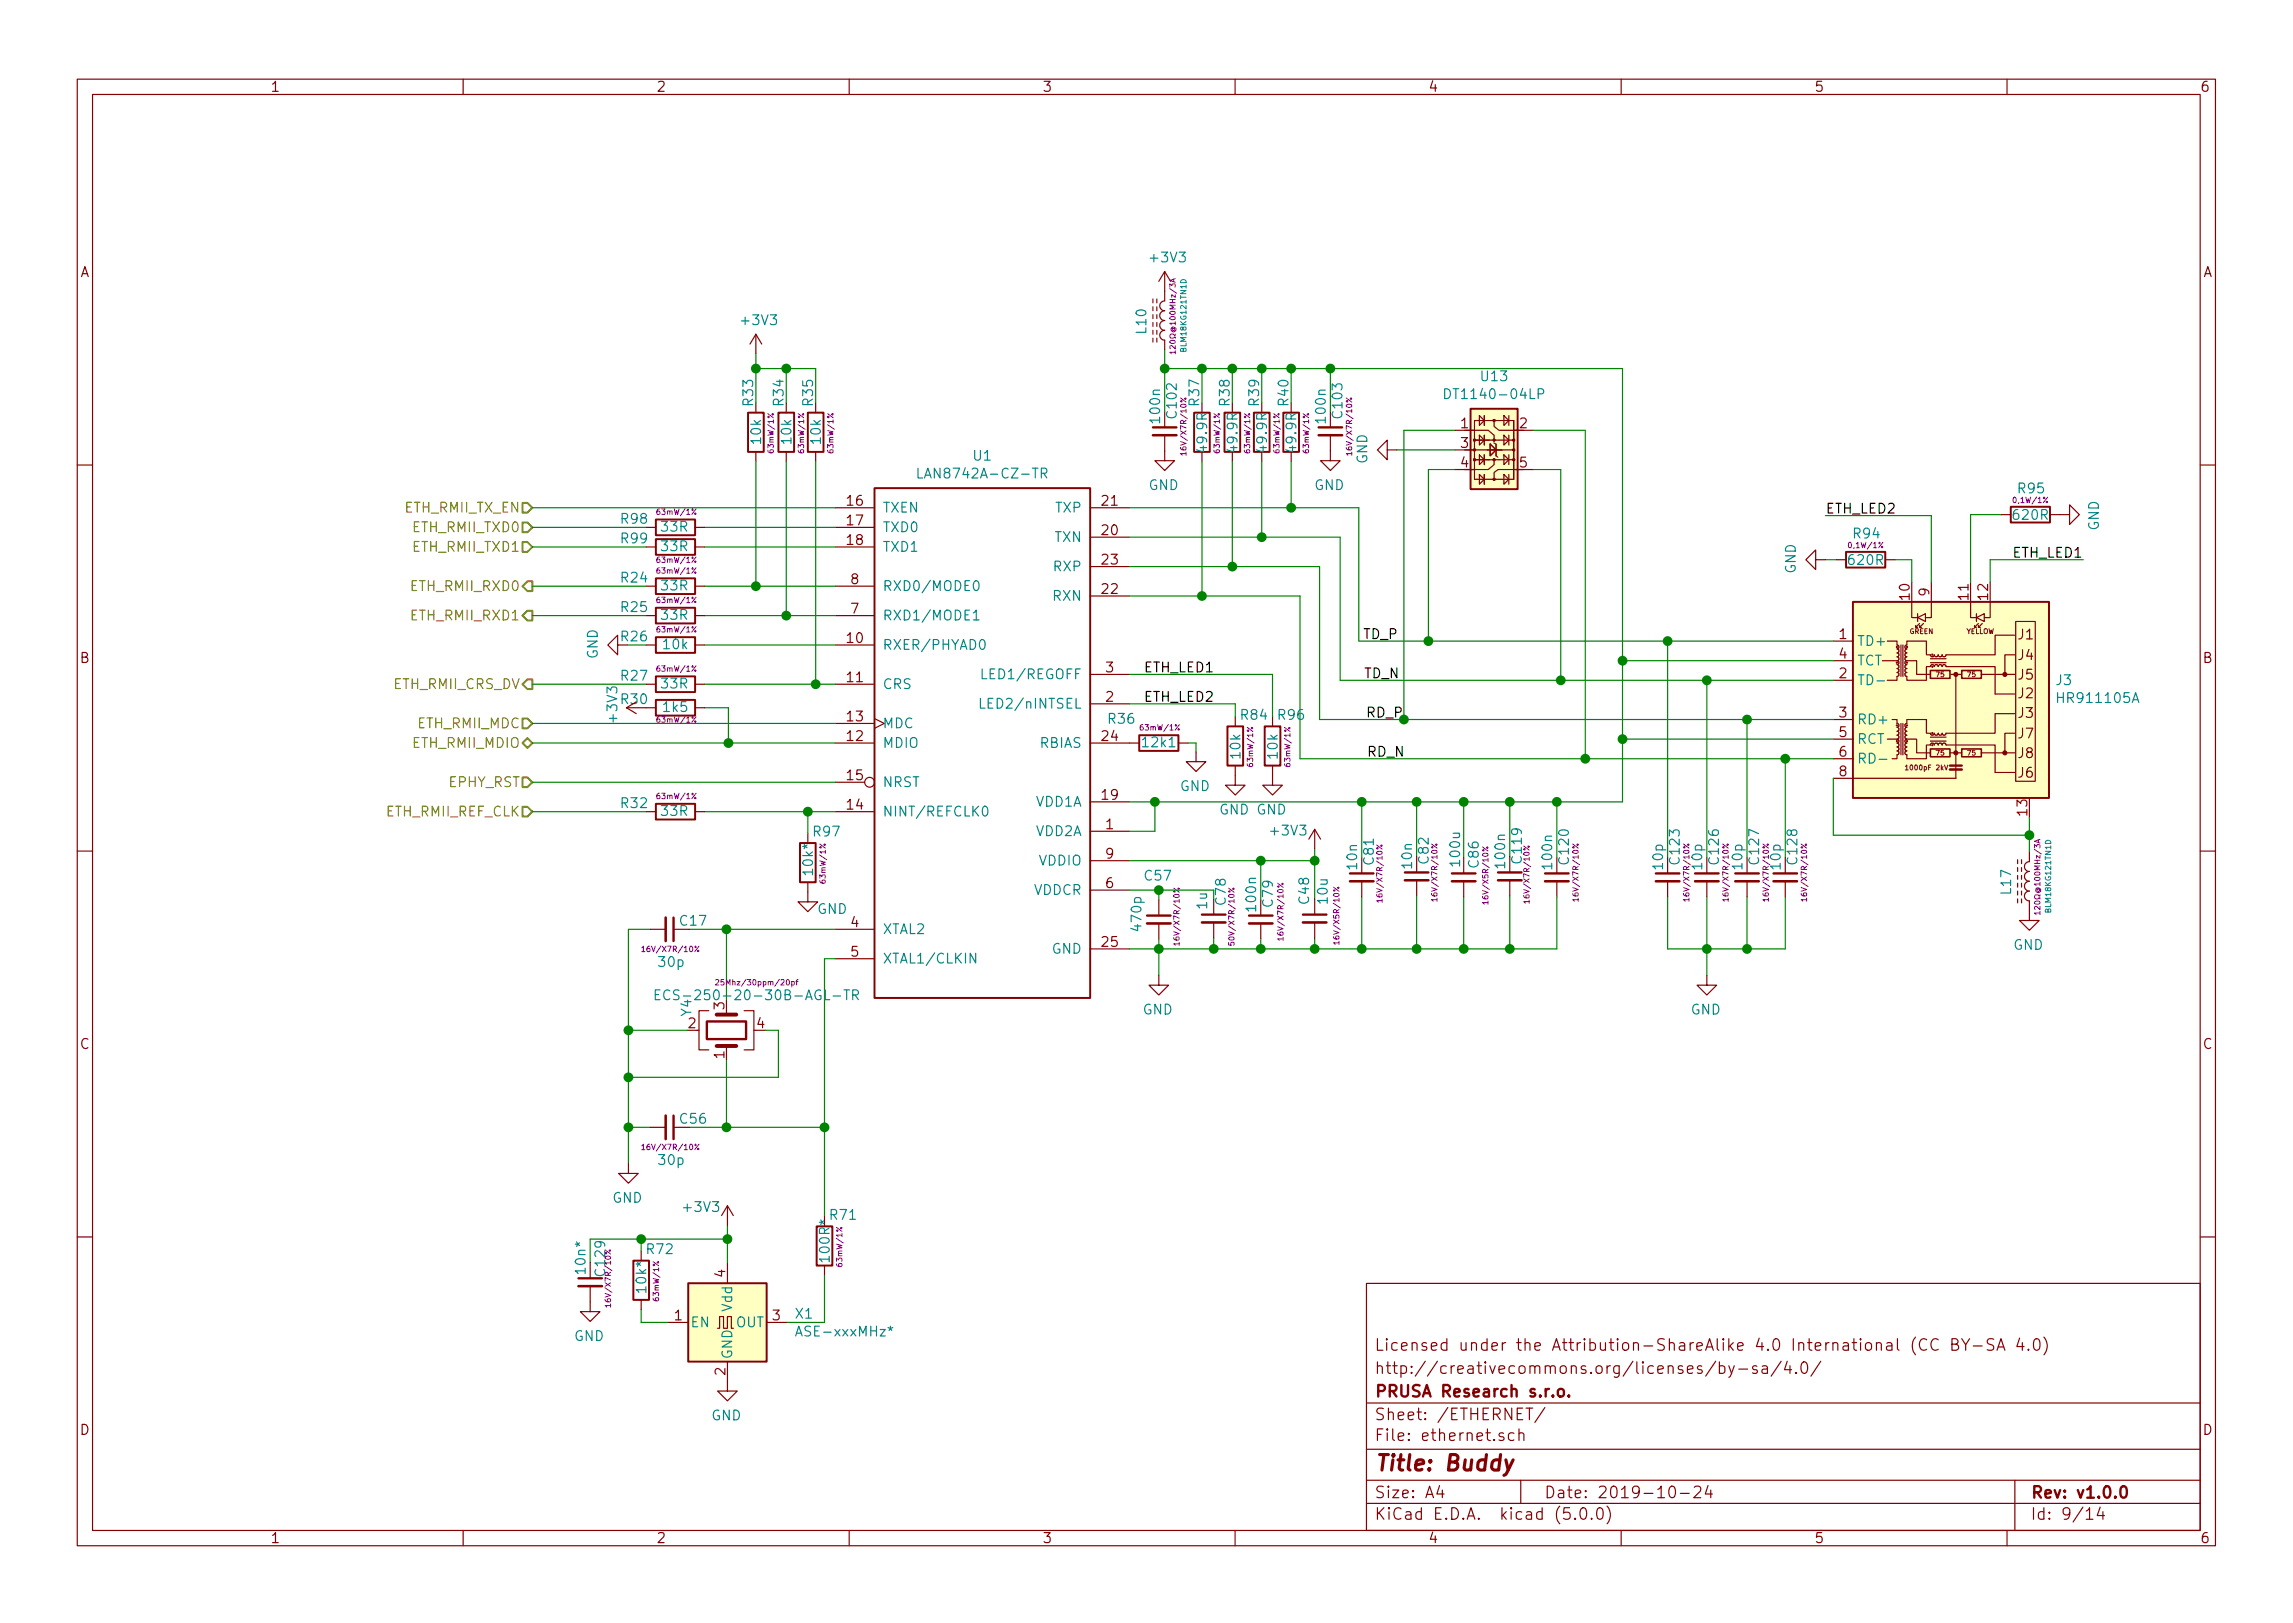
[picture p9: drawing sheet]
<svg xmlns="http://www.w3.org/2000/svg" width="297mm" height="210mm" viewBox="0 0 297 210" stroke-linecap="round" stroke-linejoin="round" font-family="sans-serif">
<defs><g id="words">
<text font-size="2.8" fill="#840000" x="178" y="190.5">Title: Buddy</text>
<g font-size="2.1" fill="#840000">
<text x="178" y="178">http://creativecommons.org/licenses/by-sa/4.0/</text>
<text x="178" y="175">Licensed under the Attribution-ShareAlike 4.0 International (CC BY-SA 4.0)</text>
<text x="178" y="184">Sheet: /ETHERNET/</text>
<text x="178" y="181">PRUSA Research s.r.o.</text>
<text x="178" y="186.7">File: ethernet.sch</text>
<text x="178" y="196.9">KiCad E.D.A. kicad (5.0.0)</text>
<text x="178" y="194.1">Size: A4</text>
<text x="200" y="194.1">Date: 2019-10-24</text>
<text x="263" y="194.1">Rev: v1.0.0</text>
<text x="263" y="196.9">Id: 9/14</text>
</g>
<g font-size="1.8" fill="#840000">
<text x="35" y="11.9">1</text>
<text x="85" y="11.9">2</text>
<text x="135" y="11.9">3</text>
<text x="185" y="11.9">4</text>
<text x="235" y="11.9">5</text>
<text x="285" y="11.9">6</text>
<text x="10.4" y="35.9">A</text>
<text x="285.4" y="35.9">A</text>
<text x="189.3" y="55.5">1</text>
<text x="189.3" y="58">3</text>
<text x="196.9" y="55.5">2</text>
<text x="109.8" y="65.5">16</text>
<text x="142.8" y="65.5">21</text>
<text x="189.3" y="60.6">4</text>
<text x="196.9" y="60.6">5</text>
<text x="109.8" y="68.1">17</text>
<text x="109.8" y="70.6">18</text>
<text x="142.8" y="69.3">20</text>
<text x="110.3" y="75.7">8</text>
<text x="142.8" y="77">22</text>
<text x="142.8" y="73.1">23</text>
<text x="247.4" y="77.7" transform="rotate(-90 247.4 77.7)">10</text>
<text x="249.9" y="77.2" transform="rotate(-90 249.9 77.2)">9</text>
<text x="255" y="77.7" transform="rotate(-90 255 77.7)">11</text>
<text x="257.6" y="77.7" transform="rotate(-90 257.6 77.7)">12</text>
<text x="109.8" y="83.3">10</text>
<text x="110.3" y="79.5">7</text>
<text x="238.3" y="82.8">1</text>
<text x="261.5" y="82.8">J1</text>
<text x="10.4" y="85.9">B</text>
<text x="109.8" y="88.4">11</text>
<text x="143.3" y="87.1">3</text>
<text x="238.3" y="87.9">2</text>
<text x="238.3" y="85.3">4</text>
<text x="261.5" y="85.5">J4</text>
<text x="261.5" y="88.1">J5</text>
<text x="285.4" y="85.9">B</text>
<text x="80.5" y="91.2">R30</text>
<text x="109.8" y="93.5">13</text>
<text x="143.3" y="90.9">2</text>
<text x="238.3" y="93">3</text>
<text x="238.3" y="95.5">5</text>
<text x="261.5" y="90.5">J2</text>
<text x="261.5" y="93">J3</text>
<text x="261.5" y="95.7">J7</text>
<text x="109.8" y="96">12</text>
<text x="109.8" y="101.1">15</text>
<text x="142.8" y="96">24</text>
<text x="238.3" y="98">6</text>
<text x="238.3" y="100.6">8</text>
<text x="261.5" y="100.8">J6</text>
<text x="261.5" y="98.2">J8</text>
<text x="109.8" y="104.9">14</text>
<text x="142.8" y="103.6">19</text>
<text x="143.3" y="107.4">1</text>
<text x="262.6" y="105.6" transform="rotate(-90 262.6 105.6)">13</text>
<text x="143.3" y="111.2">9</text>
<text x="143.3" y="115.1">6</text>
<text x="110.3" y="120.1">4</text>
<text x="110.3" y="123.9">5</text>
<text x="142.8" y="122.7">25</text>
<text x="93.9" y="130.8" transform="rotate(-90 93.9 130.8)">3</text>
<text x="10.4" y="135.9">C</text>
<text x="89.2" y="133.2">2</text>
<text x="93.9" y="137.1" transform="rotate(-90 93.9 137.1)">1</text>
<text x="98.1" y="133.2">4</text>
<text x="285.4" y="135.9">C</text>
<text x="94" y="165.4" transform="rotate(-90 94 165.4)">4</text>
<text x="87.4" y="171.1">1</text>
<text x="100.1" y="171.1">3</text>
<text x="94" y="178.1" transform="rotate(-90 94 178.1)">2</text>
<text x="10.4" y="185.9">D</text>
<text x="285.4" y="185.9">D</text>
<text x="35" y="199.9">1</text>
<text x="85" y="199.9">2</text>
<text x="135" y="199.9">3</text>
<text x="185" y="199.9">4</text>
<text x="235" y="199.9">5</text>
<text x="285" y="199.9">6</text>
</g>
<g font-size="1.8" fill="#008484">
<text x="149.2" y="34">+3V3</text>
<text x="96.2" y="42.1">+3V3</text>
<text x="148.5" y="43.2" transform="rotate(-90 148.5 43.2)">L10</text>
<text x="97.6" y="52.5" transform="rotate(-90 97.6 52.5)">R33</text>
<text x="101.5" y="52.5" transform="rotate(-90 101.5 52.5)">R34</text>
<text x="105.3" y="52.5" transform="rotate(-90 105.3 52.5)">R35</text>
<text x="155.4" y="52.5" transform="rotate(-90 155.4 52.5)">R37</text>
<text x="159.3" y="52.5" transform="rotate(-90 159.3 52.5)">R38</text>
<text x="163.1" y="52.5" transform="rotate(-90 163.1 52.5)">R39</text>
<text x="166.9" y="52.5" transform="rotate(-90 166.9 52.5)">R40</text>
<text x="188" y="51.7">DT1140-04LP</text>
<text x="191.9" y="49.4">U13</text>
<text x="98.6" y="57.4" transform="rotate(-90 98.6 57.4)">10k</text>
<text x="102.5" y="57.4" transform="rotate(-90 102.5 57.4)">10k</text>
<text x="106.3" y="57.4" transform="rotate(-90 106.3 57.4)">10k</text>
<text x="126.1" y="59.7">U1</text>
<text x="150.3" y="54.7" transform="rotate(-90 150.3 54.7)">100n</text>
<text x="152.5" y="54" transform="rotate(-90 152.5 54)">C102</text>
<text x="156.4" y="58.4" transform="rotate(-90 156.4 58.4)">49.9R</text>
<text x="160.3" y="58.4" transform="rotate(-90 160.3 58.4)">49.9R</text>
<text x="164.1" y="58.4" transform="rotate(-90 164.1 58.4)">49.9R</text>
<text x="167.9" y="58.4" transform="rotate(-90 167.9 58.4)">49.9R</text>
<text x="171.8" y="54.7" transform="rotate(-90 171.8 54.7)">100n</text>
<text x="173.9" y="54" transform="rotate(-90 173.9 54)">C103</text>
<text x="119.9" y="62">LAN8742A-CZ-TR</text>
<text x="148.8" y="63.5">GND</text>
<text x="170.3" y="63.5">GND</text>
<text x="177.1" y="60.1" transform="rotate(-90 177.1 60.1)">GND</text>
<text x="261.5" y="63.9">R95</text>
<text x="80.5" y="67.9">R98</text>
<text x="80.5" y="70.4">R99</text>
<text x="85.7" y="68.9">33R</text>
<text x="85.7" y="71.4">33R</text>
<text x="114.3" y="66.4">TXEN</text>
<text x="114.3" y="69">TXD0</text>
<text x="114.3" y="71.5">TXD1</text>
<text x="136.7" y="70.2">TXN</text>
<text x="136.8" y="66.4">TXP</text>
<text x="240.2" y="69.8">R94</text>
<text x="260.9" y="67.4">620R</text>
<text x="271.9" y="68.8" transform="rotate(-90 271.9 68.8)">GND</text>
<text x="80.5" y="75.5">R24</text>
<text x="85.7" y="76.5">33R</text>
<text x="114.3" y="76.6">RXD0/MODE0</text>
<text x="136.5" y="77.8">RXN</text>
<text x="136.6" y="74">RXP</text>
<text x="232.6" y="74.3" transform="rotate(-90 232.6 74.3)">GND</text>
<text x="239.6" y="73.2">620R</text>
<text x="80.5" y="79.3">R25</text>
<text x="85.7" y="80.3">33R</text>
<text x="114.3" y="80.4">RXD1/MODE1</text>
<text x="240.5" y="83.7">TD+</text>
<text x="77.4" y="85.4" transform="rotate(-90 77.4 85.4)">GND</text>
<text x="80.5" y="88.2">R27</text>
<text x="85.7" y="89.2">33R</text>
<text x="86" y="84.1">10k</text>
<text x="114.3" y="84.2">RXER/PHYAD0</text>
<text x="114.3" y="89.3">CRS</text>
<text x="127.8" y="88">LED1/REGOFF</text>
<text x="240.5" y="88.8">TD-</text>
<text x="240.5" y="86.2">TCT</text>
<text x="266.4" y="88.8">J3</text>
<text x="80" y="93.4" transform="rotate(-90 80 93.4)">+3V3</text>
<text x="86" y="92.2">1k5</text>
<text x="114.3" y="94.4">MDC</text>
<text x="127.8" y="91.8">LED2/nINTSEL</text>
<text x="143.6" y="93.8">R36</text>
<text x="160.8" y="93.3">R84</text>
<text x="165.6" y="93.3">R96</text>
<text x="240.5" y="93.8">RD+</text>
<text x="266.9" y="91.1">HR911105A</text>
<text x="114.3" y="96.9">MDIO</text>
<text x="114.3" y="102">NRST</text>
<text x="134.7" y="96.9">RBIAS</text>
<text x="148.2" y="96.8">12k1</text>
<text x="160.7" y="98.2" transform="rotate(-90 160.7 98.2)">10k</text>
<text x="165.5" y="98.2" transform="rotate(-90 165.5 98.2)">10k</text>
<text x="240.5" y="96.4">RCT</text>
<text x="240.5" y="98.9">RD-</text>
<text x="80.5" y="104.7">R32</text>
<text x="85.7" y="105.7">33R</text>
<text x="114.3" y="105.8">NINT/REFCLK0</text>
<text x="134.2" y="104.5">VDD1A</text>
<text x="152.9" y="102.5">GND</text>
<text x="157.9" y="105.5">GND GND</text>
<text x="105.3" y="113.2" transform="rotate(-90 105.3 113.2)">10k*</text>
<text x="105.4" y="108.4">R97</text>
<text x="134.2" y="108.3">VDD2A</text>
<text x="134.6" y="112.1">VDDIO</text>
<text x="164.8" y="108.2">+3V3</text>
<text x="175.8" y="112.6" transform="rotate(-90 175.8 112.6)">10n</text>
<text x="182.9" y="112.4" transform="rotate(-90 182.9 112.4)">10n</text>
<text x="189.2" y="112.1" transform="rotate(-90 189.2 112.1)">100u</text>
<text x="191.6" y="112.3" transform="rotate(-90 191.6 112.3)">C86</text>
<text x="195" y="112.3" transform="rotate(-90 195 112.3)">100n</text>
<text x="197.2" y="111.7" transform="rotate(-90 197.2 111.7)">C119</text>
<text x="201.1" y="112.4" transform="rotate(-90 201.1 112.4)">100n</text>
<text x="203.3" y="111.8" transform="rotate(-90 203.3 111.8)">C120</text>
<text x="215.4" y="112.6" transform="rotate(-90 215.4 112.6)">10p</text>
<text x="217.6" y="111.8" transform="rotate(-90 217.6 111.8)">C123</text>
<text x="222.7" y="111.8" transform="rotate(-90 222.7 111.8)">C126</text>
<text x="227.9" y="111.8" transform="rotate(-90 227.9 111.8)">C127</text>
<text x="232.8" y="111.8" transform="rotate(-90 232.8 111.8)">C128</text>
<text x="88.2" y="119.9">C17</text>
<text x="105.9" y="118.4">GND</text>
<text x="133.9" y="115.9">VDDCR</text>
<text x="148.4" y="114.1">C57</text>
<text x="156.4" y="117.7" transform="rotate(-90 156.4 117.7)">1u</text>
<text x="162.7" y="117.9" transform="rotate(-90 162.7 117.9)">100n</text>
<text x="164.9" y="117.4" transform="rotate(-90 164.9 117.4)">C79</text>
<text x="169.6" y="117" transform="rotate(-90 169.6 117)">C48</text>
<text x="172" y="117" transform="rotate(-90 172 117)">10u</text>
<text x="260.5" y="115.8" transform="rotate(-90 260.5 115.8)">L17</text>
<text x="85.4" y="125.3">30p</text>
<text x="114.3" y="121">XTAL2</text>
<text x="114.3" y="124.8">XTAL1/CLKIN</text>
<text x="136.3" y="123.6">GND</text>
<text x="147.9" y="120.4" transform="rotate(-90 147.9 120.4)">470p</text>
<text x="260.8" y="123.1">GND</text>
<text x="87.6" y="129.6">ECS-250-20-30B-AGL-TR</text>
<text x="89.6" y="131.6" transform="rotate(-90 89.6 131.6)">Y4</text>
<text x="148" y="131.4">GND</text>
<text x="219" y="131.4">GND</text>
<text x="88.2" y="145.6">C56</text>
<text x="79.3" y="155.8">GND</text>
<text x="85.4" y="150.9">30p</text>
<text x="88.7" y="157">+3V3</text>
<text x="107.6" y="158">R71</text>
<text x="75.9" y="164.8" transform="rotate(-90 75.9 164.8)">10n*</text>
<text x="78.4" y="165.2" transform="rotate(-90 78.4 165.2)">C129</text>
<text x="83.7" y="167.3" transform="rotate(-90 83.7 167.3)">10k*</text>
<text x="83.8" y="162.5">R72</text>
<text x="107.5" y="163.3" transform="rotate(-90 107.5 163.3)">100R*</text>
<text x="74.4" y="173.7">GND</text>
<text x="89.4" y="172">EN</text>
<text x="94.9" y="169.8" transform="rotate(-90 94.9 169.8)">Vdd</text>
<text x="95.3" y="172">OUT</text>
<text x="103.1" y="170.8">X1</text>
<text x="103.7" y="173.1">ASE-xxxMHz*</text>
<text x="94.9" y="176.1" transform="rotate(-90 94.9 176.1)">GND</text>
<text x="92.2" y="184">GND</text>
</g>
<g font-size="1.8" fill="#848400">
<text x="52.5" y="66.4">ETH_RMII_TX_EN</text>
<text x="53.7" y="69">ETH_RMII_TXD0</text>
<text x="53.7" y="71.5">ETH_RMII_TXD1</text>
<text x="53.5" y="76.6">ETH_RMII_RXD0</text>
<text x="53.5" y="80.4">ETH_RMII_RXD1</text>
<text x="51" y="89.3">ETH_RMII_CRS_DV</text>
<text x="54.2" y="94.4">ETH_RMII_MDC</text>
<text x="53.6" y="96.9">ETH_RMII_MDIO</text>
<text x="58.1" y="102">EPHY_RST</text>
<text x="50" y="105.8">ETH_RMII_REF_CLK</text>
</g>
<g font-size="1.8">
<text x="236.5" y="66.5">ETH_LED2</text>
<text x="260.8" y="72.3">ETH_LED1</text>
<text x="176.5" y="82.8">TD_P</text>
<text x="148.3" y="87.1">ETH_LED1</text>
<text x="176.7" y="87.9">TD_N</text>
<text x="148.3" y="90.9">ETH_LED2</text>
<text x="176.9" y="93">RD_P</text>
<text x="177" y="98">RD_N</text>
</g>
<g font-size="1.8" fill="#008400">
<text x="80.5" y="83.1">R26</text>
<text x="158.8" y="117.2" transform="rotate(-90 158.8 117.2)">C78</text>
</g>
<g font-size="1.8" fill="#840084">
<text x="178" y="112" transform="rotate(-90 178 112)">C81</text>
<text x="185.1" y="111.8" transform="rotate(-90 185.1 111.8)">C82</text>
<text x="220.5" y="112.6" transform="rotate(-90 220.5 112.6)">10p</text>
<text x="225.7" y="112.6" transform="rotate(-90 225.7 112.6)">10p</text>
<text x="230.7" y="112.6" transform="rotate(-90 230.7 112.6)">10p</text>
</g>
<g font-size="1" fill="#840084">
<text x="152.3" y="44.9" transform="rotate(-90 152.3 44.9)">120@100MHz/3A</text>
<text x="100.2" y="58.4" transform="rotate(-90 100.2 58.4)">63mW/1%</text>
<text x="104.2" y="58.4" transform="rotate(-90 104.2 58.4)">63mW/1%</text>
<text x="108" y="58.4" transform="rotate(-90 108 58.4)">63mW/1%</text>
<text x="153.7" y="58.4" transform="rotate(-90 153.7 58.4)">16V/X7R/10%</text>
<text x="158" y="58.4" transform="rotate(-90 158 58.4)">63mW/1%</text>
<text x="162" y="58.4" transform="rotate(-90 162 58.4)">63mW/1%</text>
<text x="165.8" y="58.4" transform="rotate(-90 165.8 58.4)">63mW/1%</text>
<text x="169.6" y="58.4" transform="rotate(-90 169.6 58.4)">63mW/1%</text>
<text x="175.2" y="58.4" transform="rotate(-90 175.2 58.4)">16V/X7R/10%</text>
<text x="261" y="65.2">0,1W/1%</text>
<text x="85.3" y="66.7">63mW/1%</text>
<text x="239.7" y="71">0,1W/1%</text>
<text x="85.3" y="74.3">63mW/1%</text>
<text x="85.3" y="72.9">63mW/1%</text>
<text x="85.3" y="78.1">63mW/1%</text>
<text x="85.3" y="81.9">63mW/1%</text>
<text x="85.3" y="87">63mW/1%</text>
<text x="85.3" y="93.6">63mW/1%</text>
<text x="147.9" y="94.6">63mW/1%</text>
<text x="162.3" y="99.1" transform="rotate(-90 162.3 99.1)">63mW/1%</text>
<text x="167.2" y="99.1" transform="rotate(-90 167.2 99.1)">63mW/1%</text>
<text x="85.3" y="103.5">63mW/1%</text>
<text x="107" y="114.2" transform="rotate(-90 107 114.2)">63mW/1%</text>
<text x="179.1" y="116.3" transform="rotate(-90 179.1 116.3)">16V/X7R/10%</text>
<text x="186.2" y="116.1" transform="rotate(-90 186.2 116.1)">16V/X7R/10%</text>
<text x="192.8" y="116.5" transform="rotate(-90 192.8 116.5)">16V/X5R/10%</text>
<text x="198.1" y="116.4" transform="rotate(-90 198.1 116.4)">16V/X7R/10%</text>
<text x="204.5" y="116.1" transform="rotate(-90 204.5 116.1)">16V/X7R/10%</text>
<text x="218.8" y="116.1" transform="rotate(-90 218.8 116.1)">16V/X7R/10%</text>
<text x="223.9" y="116.1" transform="rotate(-90 223.9 116.1)">16V/X7R/10%</text>
<text x="229.1" y="116.1" transform="rotate(-90 229.1 116.1)">16V/X7R/10%</text>
<text x="234.1" y="116.1" transform="rotate(-90 234.1 116.1)">16V/X7R/10%</text>
<text x="264.3" y="117.6" transform="rotate(-90 264.3 117.6)">120@100MHz/3A</text>
<text x="83.7" y="123.3">16V/X7R/10%</text>
<text x="152.8" y="121.9" transform="rotate(-90 152.8 121.9)">16V/X7R/10%</text>
<text x="159.9" y="121.9" transform="rotate(-90 159.9 121.9)">50V/X7R/10%</text>
<text x="166.3" y="121.2" transform="rotate(-90 166.3 121.2)">16V/X7R/10%</text>
<text x="173.5" y="121.7" transform="rotate(-90 173.5 121.7)">16V/X5R/10%</text>
<text x="93.6" y="127.7">25Mhz/30ppm/20pf</text>
<text x="83.7" y="149">16V/X7R/10%</text>
<text x="109.1" y="163.8" transform="rotate(-90 109.1 163.8)">63mW/1%</text>
<text x="79.1" y="168.7" transform="rotate(-90 79.1 168.7)">16V/X7R/10%</text>
<text x="85.4" y="168.3" transform="rotate(-90 85.4 168.3)">63mW/1%</text>
</g>
<g font-size="1" fill="#008484">
<text x="153.7" y="45.4" transform="rotate(-90 153.7 45.4)">BLM18KG121TN1D</text>
<text x="265.7" y="118" transform="rotate(-90 265.7 118)">BLM18KG121TN1D</text>
</g>
<g font-size=".9" fill="#840000">
<text x="247.3" y="82.1">GREEN</text>
<text x="254.7" y="82.1">YELLOW</text>
<text x="250.9" y="87.7">75</text>
<text x="254.9" y="87.7">75</text>
<text x="247.1" y="99.8">1000pF 2kV</text>
<text x="250.9" y="97.9">75</text>
<text x="254.9" y="97.9">75</text>
</g>
</g></defs>
<g fill="none" stroke="#840000" stroke-width=".15">
<path d="M10 10.3h277v189.9h-277zM12 12.2h273v186.1h-273zM60 10.3v1.9M110 10.3v1.9M160 10.3v1.9M210 10.3v1.9M260 10.3v1.9M149.4 38.7v.5M149.4 39.7v.6M149.9 38.7v.5M149.9 39.7v.6M150.9 35.2v3.8a.63 .63 0 0 0-.7 .6 .63 .63 0 0 0 .7 .7 .63 .63 0 0 0-.7 .6 .63 .63 0 0 0 .7 .6 .63 .63 0 0 0-.7 .7 .63 .63 0 0 0 .7 .6 .63 .63 0 0 0-.7 .6 .63 .63 0 0 0 .7 .7v1.2"/>
<path d="M150.9 35.2l-.8 1.2M150.9 35.2l.7 1.2M97.9 43.3v2.5M97.9 52.2v1.3M97.9 58.5v1.3M97.9 43.3l-.7 1.3M97.9 43.3l.8 1.3M101.9 52.2v1.3M101.9 58.5v1.3M105.7 52.2v1.3M105.7 58.5v1.3M149.4 40.8v.5"/>
<path d="M149.4 41.8v.5M149.4 42.8v.5M149.4 43.8v.5M149.9 40.8v.5M149.9 41.8v.5M149.9 42.8v.5M149.9 43.8v.5M150.9 56.4v3.3h-1.3l1.3 1.3 1.2-1.3h-1.2M150.9 53.3v2.1M155.7 52.2v1.3M155.7 58.5v1.3M159.6 52.2v1.3"/>
<path d="M159.6 58.5v1.3M163.4 52.2v1.3M163.4 58.5v1.3M167.3 52.2v1.3M167.3 58.5v1.3M172.3 56.4v3.3h-1.2l1.2 1.3 1.3-1.3h-1.3M172.3 53.3v2.1M179.7 58.3v1.3l-1.3-1.3 1.3-1.3v1.3h1.3M188.5 58.3h7.6M188.5 55.7h2.5M189.7 55.7h3.1l.7 .7v.6M191 54.5h5.1v7.6h-5.1z"/>
<path d="M191 57h5.1M191 59.6h5.1M191.6 53.8l.7 .7-.7 .6zM191.6 56.4l.7 .6-.7 .7zM191.6 58.9l.7 .7-.7 .6zM192.3 53.8v1.3M192.3 56.4v1.3M192.3 58.9v1.3M193 57.5l.8 .8-.8 .7zM193.5 57.4l.3 .2M193.5 54.4v.8l.7 .5h3.2M193.5 59.4v.8l-.7 .6h-3.1"/>
<path d="M193.8 57.5v1.5l.2 .2M194.8 53.8l.7 .7-.7 .6zM194.8 56.4l.7 .6-.7 .7zM194.8 58.9l.7 .7-.7 .6zM195.5 53.8v1.3M195.5 56.4v1.3M195.5 58.9v1.3M196.1 55.7h2.5M10 60.2h2M83.7 68.3h1.3M83.7 70.9h1.3M83.7 79.8h1.3"/>
<path d="M83.7 75.9h1.3M90 68.3h1.3M90 70.9h1.3M90 79.8h1.3M90 75.9h1.3M108.2 65.8h5.1M108.2 68.3h5.1M108.2 70.9h5.1M108.2 79.8h5.1M108.2 75.9h5.1M141.2 65.8h5.1M141.2 69.6h5.1"/>
<path d="M141.2 77.2h5.1M141.2 73.4h5.1M188.5 60.8h2.5M191.6 61.5l.7 .6-.7 .6zM192.3 61.5v1.2M194.8 61.5l.7 .6-.7 .6zM195.5 61.5v1.2M196.1 60.8h2.5M197.4 60.8h-3.3l-.6 .4v.9M235.2 72.5v1.3l-1.3-1.3 1.3-1.3v1.3h1.3M237.9 72.5h1.2M244.2 72.5h1.3"/>
<path d="M247.6 78v2h.8M248.4 79.5v1M250.2 75.4v4.6h-.8M255.3 78v2h.7M256 79.5v1M257.8 78v2h-.8M259.2 66.7h1.3M265.6 66.7h2.5v1.2l1.3-1.2-1.3-1.3v1.3M285 60.2h2M80 83.6v1.2l-1.3-1.2 1.3-1.3v1.3h1.3M81.2 91.7l1.2 .8M83.7 83.6h1.3"/>
<path d="M83.7 88.6h1.3M83.7 91.7h1.3M90 83.6h1.3M90 88.6h1.3M90 91.7h1.3M108.2 83.6h5.1M108.2 88.6h5.1M108.2 96.3h5.1M108.2 93.7h5.1M113.3 93.1l1.3 .6-1.3 .7M141.2 87.4h5.1M141.2 96.3h6.4"/>
<path d="M141.2 91.2h5.1M152.7 96.3h1.2M154.9 97.4v1.3h-1.2l1.2 1.2 1.3-1.2h-1.3M160 99.2v2.5h-1.3l1.3 1.3 1.3-1.3h-1.3M160 92.8v1.3M164.8 99.2v2.5h-1.2l1.2 1.3 1.3-1.3h-1.3M164.8 92.8v1.3M237.5 95.8h2.5M237.5 85.6h2.5M237.5 83.1h2.5M237.5 88.1h2.5M237.5 93.2h2.5"/>
<path d="M237.5 98.3h2.5M243.8 85.6h1.9M244.5 83.1h1.2v.5l.3 .1v.2l-.3 .2 .3 .1v.2l-.3 .2 .3 .2v.2l-.3 .1 .3 .1v.2l-.3 .2M244.5 95.8h1.2M245.1 93.2h.6v.5l.3 .2v.2l-.3 .1 .3 .2v.2l-.3 .1 .3 .2v.2l-.3 .1 .3 .2v.2l-.3 .2M245.7 95.8l.3 .1v.2l-.3 .2 .3 .1v.2l-.3 .2 .3 .1v.2l-.3 .2 .3 .1v.2l-.3 .2v.5h-.6M245.7 85.6l.3 .2v.2l-.3 .1 .3 .2v.2l-.3 .1 .3 .2v.2l-.3 .1 .3 .2v.2l-.3 .1v.5h-1.2M246.3 83.6v4M246.3 93.7v4.1M246.5 83.6v4M246.5 93.7v4.1M247 95.8l-.2 .1v.2l.2 .2-.2 .1v.2l.2 .2-.2 .1v.2l.2 .2-.2 .2v.2l.2 .1v.5h2.6v-1.8h.5l.1-.2h.2l.2 .2 .1-.2h.3l.1 .2 .2-.2h.2l.1 .2 .2-.2h.2l.1 .2h6.3v3.6h2.6"/>
<path d="M247 85.6l-.2 .2v.2l.2 .1-.2 .2v.2l.2 .1-.2 .2v.2l.2 .1-.2 .2v.2l.2 .1v.5h2.6v-1.7h.5l.1-.3h.2l.2 .3 .1-.3h.3l.1 .3 .2-.3h.2l.1 .3 .2-.3h.2l.1 .3h6.3v3.5h2.6M247 95.8h1.3v1.7h1.8M247 85.6h1.3v1.8h1.8M248.2 81v.3h.2M248.4 80l1-.5v1zM248.7 81v.3h.2M248.7 80.8l-.5 .5M249.2 80.8l-.5 .5M250.1 96h2M250.1 85.8h2M250.1 95.5h2M250.1 85.3h2"/>
<path d="M252.6 97.5h1.5M252.7 87.4h.7v13.4h-15.9M253.4 87.4h.7M255.8 81v.3h.2M256 80l1-.5v1zM256.3 81v.3h.2M256.3 80.8l-.5 .5M256.7 97.5h4.3M256.7 87.4h4.3M256.8 80.8l-.5 .5M261 92.5h-2.6v2.5h-6.3l-.2 .2h-.2l-.1-.2-.2 .2h-.2l-.1-.2-.1 .2h-.3l-.1-.2-.2 .2h-.2l-.1-.2h-.5v-1.8h-2.6v.5l-.2 .2v.2l.2 .1-.2 .2v.2l.2 .1-.2 .2v.2l.2 .1-.2 .2v.2l.2 .2M261 82.3h-2.6v2.5h-6.3l-.2 .3h-.2l-.1-.3-.2 .3h-.2l-.1-.3-.1 .3h-.3l-.1-.3-.2 .3h-.2l-.1-.3h-.5v-1.7h-2.6v.5l-.2 .1v.2l.2 .2-.2 .1v.2l.2 .2-.2 .2v.2l.2 .1-.2 .1v.2l.2 .2"/>
<path d="M261 95h-1.3v2.5M261 84.8h-1.3v2.6M261.1 80.5h2.6v20.7h-2.6zM10 110.3h2M83.7 105.2h1.3M90 105.2h1.3M104.6 114.3v2.5h-1.2l1.2 1.3 1.3-1.3h-1.3M104.6 107.9v1.3M108.2 105.2h5.1M108.2 101.3h3.8M141.2 107.7h5.1M141.2 103.9h5.1"/>
<path d="M141.2 115.3h5.1M141.2 111.5h5.1M150.1 116.6v2M150.1 119.6v2.1M157.2 116.5v2M157.2 119.5v2M163.3 116.6v2M163.3 119.6v2.1M170.3 107.4l-.8 1.3M170.3 107.4v2.6M170.3 116.5v2M170.3 119.5v2"/>
<path d="M170.3 107.4l.8 1.3M176.4 111.1v2.1M176.4 114.2v2M183.5 111v2M183.5 114v2.1M189.6 111.1v2.1M189.6 114.2v2M195.6 111v2M195.6 114v2.1M201.7 111.1v2.1M201.7 114.2v2M216 111.1v2.1"/>
<path d="M216 114.2v2M221.1 111.1v2.1M221.1 114.2v2M226.3 111.1v2.1M226.3 114.2v2M231.3 111.1v2.1M231.3 114.2v2M261.4 111.4v.5M261.4 112.4v.5M261.4 113.4v.5M261.4 114.4v.5M261.4 115.4v.5"/>
<path d="M261.4 116.5v.5M261.9 111.4v.5M261.9 112.4v.5M261.9 113.4v.5M261.9 114.4v.5M261.9 115.4v.5M261.9 116.5v.5M262.9 110.4v1.2a.63 .63 0 0 0-.6 .7 .63 .63 0 0 0 .6 .6 .63 .63 0 0 0-.6 .6 .63 .63 0 0 0 .6 .7 .63 .63 0 0 0-.6 .6 .63 .63 0 0 0 .6 .6 .63 .63 0 0 0-.6 .7 .63 .63 0 0 0 .6 .6v2.5h-1.3l1.3 1.3 1.3-1.3h-1.3M285 110.3h2M84.2 120.4h2M87.2 120.4h2.1M91.8 130.9h-1.2v5.1h1.2"/>
<path d="M94.1 130.9v.5M94.1 135.5v.5M96.4 130.9h1.3v5.1h-1.3M108.2 120.4h5.1M108.2 124.2h5.1M141.2 122.9h5.1M150.1 126.4v1.2h-1.3l1.3 1.3 1.3-1.3h-1.3M221.1 126.4v1.2h-1.3l1.3 1.3 1.3-1.3h-1.3M81.4 150.7v1.3h-1.3l1.3 1.3 1.3-1.3h-1.3M84.2 146h2M87.2 146h2.1M94.2 156.2l-.7 1.3"/>
<path d="M94.2 156.2v2.5M94.2 156.2l.8 1.3M106.8 157.6v1.3M10 160.2h2M76.5 166.6v3.3h-1.3l1.3 1.3 1.2-1.3h-1.2M76.5 163.6v2M83.1 162v1.3M83.1 168.4v1.3M86.6 171.3h2.6M93 172.1h.2v-1.5h.5v1.5h.5v-1.5h.5v1.5h.3M94.2 176.4v3.8h-1.2l1.2 1.3 1.3-1.3h-1.3M94.2 163.7v2.5"/>
<path d="M99.3 171.3h2.6M106.8 164v1.2M177 166.3h108v32h-108zM222.2 176.3l-1.2 2M222.7 177a.53 .53 0 0 1 .7 .1v.7a.53 .53 0 0 1-.7 0M222.7 176.4v1.5M224 176.9l.3 1M224.7 176.9l-.5 1.4-.2 .1M225.2 177.4h1.2M227.6 177l-.4-.1-.2 .3a.48 .48 0 0 0 .6 .3l.1 .1-.1 .2-.1 .1-.5-.1M228.3 177l.1-.1 .5 .1 .1 .1v.8M229 177.3l-.6 .1a.29 .29 0 0 0-.2 .2 .29 .29 0 0 0 .2 .3l.6-.1"/>
<path d="M230.7 176.3l-1.3 2M231.5 176.3l-.3 1.1h.9M231.9 176.9v1M232.7 177.8v.1l-.1-.1h.1v.1M233.5 176.6a.35 .35 0 0 1 .3-.2 .35 .35 0 0 1 .3 .3 .77 .77 0 0 1-.4 1.2 .9 .9 0 0 1-.2-1.3zM235.9 176.3l-1.3 2M248.1 173.2a1.79 1.79 0 0 0 0 2.3M249.6 173.6a.6 .6 0 0 0-.8 0 .6 .6 0 0 0-.2 .7 .58 .58 0 0 0 .3 .6 .58 .58 0 0 0 .7-.1M251.1 173.6a.6 .6 0 0 0-.8 0 .6 .6 0 0 0-.2 .7 .58 .58 0 0 0 .3 .6 .58 .58 0 0 0 .7-.1M252.9 174.1h.5a.36 .36 0 0 0 .3-.3 .36 .36 0 0 0-.3-.4h-.5v1.5h.5a.4 .4 0 0 0 .3-.4 .4 .4 0 0 0-.3-.4M254.1 173.4l.5 .8 .5-.8M254.6 174.2v.7"/>
<path d="M255.6 174.4h1.2M258.3 173.5l-.2-.1-.5 .1a.36 .36 0 0 0-.2 .4 .36 .36 0 0 0 .3 .2 .53 .53 0 0 1 .6 .4 .33 .33 0 0 1-.3 .4l-.6-.1M258.7 174.9l.5-1.5 .5 1.5M258.9 174.5h.7M261.6 173.3l-.3 1.1h.9M262 173.9v1M262.8 174.8v.1l-.1-.1h.1v.1M263.6 173.6a.37 .37 0 0 1 .3-.2 .37 .37 0 0 1 .3 .3 1.26 1.26 0 0 1-.1 1.1 .37 .37 0 0 1-.6-.2 1.49 1.49 0 0 1 .1-1zM264.8 173.2a1.71 1.71 0 0 1 0 2.3M285 160.2h2M60 198.3v1.9M110 198.3v1.9"/>
<path d="M160 198.3v1.9M177 194.8h108M177 191.8h108M177 187.8h108M177 181.8h108M186.5 192.5l-.4 1h1M186.8 193v1M194.8 185.7a.37 .37 0 0 0-.6 .1v.1a.54 .54 0 0 0 .6 .3v.1v.2l-.2 .1-.4-.1M196.1 185.7l-.4-.1-.3 .3 .1 .6 .2 .1 .4-.1M196.8 185.7a.38 .38 0 0 1 .6 .1v.8M196.8 185.1v1.5M197 191.8v3"/>
<path d="M197.7 182.4h.9M198.1 182.4v1.5M200.1 182.3l-1.3 2M204 196.7h.1l-.1 .1v-.1v.1M204.8 195.5a.35 .35 0 0 1 .4-.2 .35 .35 0 0 1 .3 .3 .88 .88 0 0 1-.3 1.2h-.1a.87 .87 0 0 1-.3-1.3zM206.2 196.7v.1l-.1-.1h.1v.1M207 195.4a.37 .37 0 0 1 .6 .2 1.26 1.26 0 0 1-.1 1.1 .34 .34 0 0 1-.6-.2 1.2 1.2 0 0 1 .1-1.1zM208.2 195.1a1.71 1.71 0 0 1 0 2.3M210 198.3v1.9M216.3 192.7a.35 .35 0 0 1 .4-.2 .35 .35 0 0 1 .3 .3 .88 .88 0 0 1-.3 1.2h-.1a.87 .87 0 0 1-.3-1.3zM217.7 193.5h1.1M219.5 192.7l.2-.2h.3a.41 .41 0 0 1 .3 .7l-.9 .8h.9"/>
<path d="M221.3 192.5l-.4 1h.9M221.6 193v1M260 198.3v1.9M261 191.8v6.5M270.3 195.8l.3-.3 .1-.2v1.5M270.3 196.8h.8M272.1 195.2l-.4 1.1h.9M272.4 195.8v1"/>
<circle cx="191" cy="59.6" r=".13"/>
<circle cx="191" cy="57" r=".13"/>
<circle cx="191" cy="58.3" r=".13"/>
<circle cx="193.5" cy="59.6" r=".13"/>
<circle cx="193.5" cy="54.5" r=".13"/>
<circle cx="193.5" cy="57" r=".13"/>
<circle cx="196.1" cy="59.6" r=".13"/>
<circle cx="196.1" cy="57" r=".13"/>
<circle cx="196.1" cy="58.3" r=".13"/>
<circle cx="193.5" cy="62.1" r=".13"/>
<circle cx="112.6" cy="101.3" r=".63"/>
</g>
<g fill="none" stroke="#840000" stroke-width=".3">
<path d="M149.4 55.4h3M170.8 55.4h3.1M252.6 99.2h1.5M87.2 118.9v3M148.6 118.6h3M155.7 118.5h3M161.8 118.6h3M168.8 118.5h3M174.9 113.2h3M182 113h3M188.1 113.2h3M194.1 113h3"/>
<path d="M200.2 113.2h3M214.5 113.2h3.1M219.6 113.2h3M224.8 113.2h3M229.7 113.2h3.1M91.6 132.3h5v2.3h-5zM87.2 144.5v3.1M74.9 165.6h3.1M201.9 180.1a.41 .41 0 0 1 .7 .1v.4a.41 .41 0 0 1-.4 .3 .41 .41 0 0 1-.4-.3zM203.2 180.8h.1l-.1 .1v-.1v.1M274.9 192.6a.37 .37 0 0 1 .6 .2 1.26 1.26 0 0 1-.2 1.1 .37 .37 0 0 1-.6-.2 1.3 1.3 0 0 1 .2-1.1z"/>
</g>
<path d="M196 189.1l-.9 1.8-.3 .2" fill="none" stroke="#840000" stroke-width=".41"/>
<path d="M67.7 67.7h.6l.7 .6-.7 .7h-.6zM67.7 70.2h.6l.7 .7-.7 .6h-.6zM67.7 65.1h.6l.7 .7-.7 .6h-.6zM67.7 75.9l.6-.6h.7v1.3h-.7zM68.3 79.1h.7v1.3h-.7l-.6-.6zM67.7 93.1h.6l.7 .6-.7 .7h-.6zM67.7 96.3l.6-.7 .7 .7-.7 .6zM67.7 88.6l.6-.6h.7v1.3h-.7zM67.7 100.7h.6l.7 .6-.7 .7h-.6zM67.7 104.5h.6l.7 .7-.7 .6h-.6z" fill="none" stroke="#848400" stroke-width=".25"/>
<g fill="#ffffc2" stroke="#ffffc2" stroke-width=".13">
<path d="M240 78h25.4v25.4h-25.4z"/>
<path d="M190.5 53h6.1v10.4h-6.1z"/>
<path d="M89.2 166.2h10.1v10.2h-10.1z"/>
</g>
<g fill="none" stroke="#840000" stroke-width=".25">
<path d="M96.9 53.5h2v5h-2zM100.8 53.5h2.1v5h-2.1zM104.6 53.5h2.1v5h-2.1zM154.7 53.5h2v5h-2zM158.6 53.5h2.1v5h-2.1zM162.4 53.5h2.1v5h-2.1zM166.2 53.5h2.1v5h-2.1zM190.5 53h6.1v10.4h-6.1zM85 74.9h5v2.1h-5zM85 78.7h5v2.1h-5zM85 67.3h5v2h-5zM85 69.8h5v2.1h-5z"/>
<path d="M113.3 63.2h27.9v66.1h-27.9zM239.1 71.5h5.1v2h-5.1zM240 78h25.4v25.4h-25.4zM260.5 65.7h5.1v2h-5.1zM85 82.5h5v2.1h-5zM85 87.6h5v2.1h-5zM85 90.7h5v2h-5zM147.6 95.2h5.1v2.1h-5.1zM159 94.1h2v5.1h-2zM163.8 94.1h2.1v5.1h-2.1zM85 104.1h5v2.1h-5zM103.6 109.2h2.1v5.1h-2.1z"/>
<path d="M105.8 158.9h2v5.1h-2zM82 163.3h2.1v5.1h-2.1zM89.2 166.2h10.1v10.2h-10.1z"/>
</g>
<g fill="#840000" stroke="#840000" stroke-width=".15">
<circle cx="259.7" cy="97.5" r=".25"/>
<circle cx="259.7" cy="87.4" r=".25"/>
<circle cx="253.4" cy="97.5" r=".25"/>
<circle cx="253.4" cy="87.4" r=".25"/>
</g>
<g fill="#840000" stroke="#840000" stroke-width=".13">
<circle cx="250.3" cy="96.5" r=".08"/>
<circle cx="250.3" cy="95" r=".08"/>
<circle cx="250.3" cy="86.4" r=".08"/>
<circle cx="250.3" cy="84.8" r=".08"/>
<circle cx="247" cy="96" r=".08"/>
<circle cx="247" cy="94" r=".08"/>
<circle cx="247" cy="85.8" r=".08"/>
<circle cx="247" cy="83.8" r=".08"/>
<circle cx="245.7" cy="96" r=".08"/>
<circle cx="245.7" cy="94" r=".08"/>
<circle cx="245.7" cy="85.8" r=".08"/>
<circle cx="245.7" cy="83.8" r=".08"/>
</g>
<path d="M246.8 99.3l.2-.2v.6M246.8 99.7h.4M251.9 99.1l.2 .6 .2-.6" fill="none" stroke="#840000" stroke-width=".13"/>
<path d="M250.1 97h2.5v1h-2.5zM250.1 86.9h2.5v1h-2.5zM254.1 97h2.6v1h-2.6zM254.1 86.9h2.6v1h-2.6z" fill="none" stroke="#840000" stroke-width=".2"/>
<g fill="none" stroke="#840000" stroke-width=".33">
<path d="M149.4 56.4h3M170.8 56.4h3.1M252.6 99.7h1.5M86.2 118.9v3M148.6 119.6h3M155.7 119.5h3M161.8 119.6h3M168.8 119.5h3M174.9 114.2h3M182 114h3M188.1 114.2h3M194.1 114h3"/>
<path d="M200.2 114.2h3M214.5 114.2h3.1M219.6 114.2h3M224.8 114.2h3M229.7 114.2h3.1M86.2 144.5v3.1M74.9 166.6h3.1"/>
</g>
<g fill="none" stroke="#008484" stroke-width=".15">
<path d="M187.1 50.4a.64 .64 0 0 1 .8 .6 .64 .64 0 0 1-.8 .6zM199.3 51h.5a.35 .35 0 0 0-.1-.6h-.4v1.2M118.9 60.6v1.3h.6M126.1 79.4l.4-.4v1.3M126.2 75.4a.31 .31 0 0 1 .3-.2 .31 .31 0 0 1 .3 .3 .7 .7 0 0 1-.3 1 .68 .68 0 0 1-.3-1.1zM134.9 61.3h.5l.2-.2a.35 .35 0 0 0-.2-.5h-.5v1.3M135.2 61.3l.4 .6M126.1 80.3h.7M127 83a.31 .31 0 0 1 .3-.1 .31 .31 0 0 1 .3 .2 .7 .7 0 0 1-.3 1 .68 .68 0 0 1-.3-1.1zM127 90.5v1.2h.6M127.2 86.7v1.2h.6M243.2 88.2h.9"/>
<path d="M243.4 98.4h1M127.4 104.6a.31 .31 0 0 1 .3-.2 .31 .31 0 0 1 .2 .3 .7 .7 0 0 1-.2 1h-.3a1.06 1.06 0 0 1 0-1.1zM84.9 128.8h.4M85.5 128.2h-.6v1.3h.6M86.8 128.4a.51 .51 0 0 0-.7 0 .51 .51 0 0 0-.1 .6 .46 .46 0 0 0 .2 .5 .46 .46 0 0 0 .6-.1M107.9 129h1M109.3 128.2h.7M109.7 128.2v1.3M110.5 128.9h.4a.34 .34 0 0 0 .3-.3 .34 .34 0 0 0-.3-.4h-.4v1.3M110.8 128.9l.4 .6M126.4 123.5v1.3l-.7-1.3v1.3M115 172l.3 .1 .3-.1"/>
<path d="M115.2 172.4l.1-.3 .2 .3M115.3 171.8v.3"/>
</g>
<g fill="none" stroke="#008400" stroke-width=".15">
<path d="M97.9 47.7h7.8v4.5M97.9 45.8v6.4M97.9 59.8v16.1M101.9 47.7v4.5M101.9 59.8v20M105.7 59.8v28.8M150.9 47.7h59.3v56.2h-63.9M150.9 45.3v8M155.7 47.7v4.5M155.7 59.8v17.4M159.6 47.7v4.5M159.6 59.8v13.6"/>
<path d="M163.4 47.7v4.5M163.4 59.8v9.8M167.3 47.7v4.5M167.3 59.8v6M172.3 47.7v5.6M181 58.3h7.5M188.5 55.7h-6.6v37.5M198.6 55.7h6.8v42.6M69 65.8h39.2M69 68.3h14.7M69 70.9h14.7M69 75.9h14.7"/>
<path d="M69 79.8h14.7M91.3 68.3h16.9M91.3 70.9h16.9M91.3 75.9h16.9M91.3 79.8h16.9M146.3 65.8h29.7v17.3h61.5M146.3 69.6h27.3v18.5h63.9M146.3 73.4h24.6v19.8h66.6M146.3 77.2h22.1v21.1h69.1M188.5 60.8h-3.5v22.3M198.6 60.8h3.6v27.3M236.5 72.5h1.4"/>
<path d="M236.5 66.8h13.7v8.6M245.5 72.5h2.1v2.9M259.2 66.7h-3.9v8.7M269.9 72.5h-12.1v2.9M69 88.6h14.7M69 93.7h39.2M69 96.3h39.2M91.3 83.6h16.9M91.3 88.6h16.9M91.3 91.7h3.1v4.6M146.3 91.2h13.7v1.6M146.3 87.4h18.5v5.4"/>
<path d="M153.9 96.3h1v1.1M210.2 85.6h27.3M210.2 95.8h27.3M216 83.1v28M221.1 88.1v23M226.3 93.2v17.9M231.3 98.3v12.8M69 101.3h39.2M69 105.2h14.7M91.3 105.2h16.9M104.6 105.2v2.7M146.3 115.3h10.9"/>
<path d="M146.3 111.5h24M149.6 103.9v3.8h-3.3M150.1 115.3v1.3M163.3 111.5v5.1M170.3 110v6.5M176.4 103.9v7.2M176.4 116.2v6.7M183.5 103.9v7.1M183.5 116.1v6.8M189.6 103.9v7.2M189.6 116.2v6.7M195.6 103.9v7.1"/>
<path d="M195.6 116.1v6.8M201.7 116.2v6.7h-55.4M201.7 103.9v7.2M216 116.2v6.7h15.3v-6.7M221.1 116.2v10.2M226.3 116.2v6.7M237.5 100.8v7.4h25.4M262.9 105.9v4.5M81.4 133.5h7.6M84.2 120.4h-2.8v30.3M89.3 120.4h18.9M94.1 120.4v9.3"/>
<path d="M94.1 137.3v8.7M99.2 133.5h1.6v6.1h-19.4M108.2 124.2h-1.4v33.4M150.1 121.7v4.7M157.2 121.5v1.4M163.3 121.7v1.2M170.3 121.5v1.4M81.4 146h2.8M89.3 146h17.5M94.2 158.7v5M83.1 160.5v1.5M83.1 169.7v1.6h3.5"/>
<path d="M94.2 160.5h-17.7v3.1M106.8 165.2v6.1h-4.9"/>
</g>
<g fill="#008400" stroke="#008400" stroke-width=".25">
<circle cx="155.7" cy="77.2" r=".51"/>
<circle cx="159.6" cy="73.4" r=".51"/>
<circle cx="163.4" cy="69.6" r=".51"/>
<circle cx="167.3" cy="65.8" r=".51"/>
<circle cx="159.6" cy="47.7" r=".51"/>
<circle cx="163.4" cy="47.7" r=".51"/>
<circle cx="155.7" cy="47.7" r=".51"/>
<circle cx="97.9" cy="75.9" r=".51"/>
<circle cx="101.9" cy="79.8" r=".51"/>
<circle cx="105.7" cy="88.6" r=".51"/>
<circle cx="101.9" cy="47.7" r=".51"/>
<circle cx="97.9" cy="47.7" r=".51"/>
<circle cx="94.4" cy="96.3" r=".51"/>
<circle cx="94.1" cy="120.4" r=".51"/>
<circle cx="94.1" cy="146" r=".51"/>
<circle cx="150.1" cy="122.9" r=".51"/>
<circle cx="150.1" cy="115.3" r=".51"/>
<circle cx="157.2" cy="122.9" r=".51"/>
<circle cx="149.6" cy="103.9" r=".51"/>
<circle cx="167.3" cy="47.7" r=".51"/>
<circle cx="163.3" cy="111.5" r=".51"/>
<circle cx="176.4" cy="122.9" r=".51"/>
<circle cx="183.5" cy="122.9" r=".51"/>
<circle cx="189.6" cy="122.9" r=".51"/>
<circle cx="195.6" cy="122.9" r=".51"/>
<circle cx="81.4" cy="146" r=".51"/>
<circle cx="81.4" cy="133.5" r=".51"/>
<circle cx="81.4" cy="139.6" r=".51"/>
<circle cx="176.4" cy="103.9" r=".51"/>
<circle cx="183.5" cy="103.9" r=".51"/>
<circle cx="189.6" cy="103.9" r=".51"/>
<circle cx="195.6" cy="103.9" r=".51"/>
<circle cx="201.7" cy="103.9" r=".51"/>
<circle cx="163.3" cy="122.9" r=".51"/>
<circle cx="170.3" cy="122.9" r=".51"/>
<circle cx="170.3" cy="111.5" r=".51"/>
<circle cx="185" cy="83.1" r=".51"/>
<circle cx="202.2" cy="88.1" r=".51"/>
<circle cx="181.9" cy="93.2" r=".51"/>
<circle cx="205.4" cy="98.3" r=".51"/>
<circle cx="210.2" cy="85.6" r=".51"/>
<circle cx="210.2" cy="95.8" r=".51"/>
<circle cx="231.3" cy="98.3" r=".51"/>
<circle cx="226.3" cy="93.2" r=".51"/>
<circle cx="221.1" cy="88.1" r=".51"/>
<circle cx="216" cy="83.1" r=".51"/>
<circle cx="221.1" cy="122.9" r=".51"/>
<circle cx="226.3" cy="122.9" r=".51"/>
<circle cx="104.6" cy="105.2" r=".51"/>
<circle cx="172.3" cy="47.7" r=".51"/>
<circle cx="150.9" cy="47.7" r=".51"/>
<circle cx="262.9" cy="108.2" r=".51"/>
<circle cx="106.8" cy="146" r=".51"/>
<circle cx="94.2" cy="160.5" r=".51"/>
<circle cx="83.1" cy="160.5" r=".51"/>
</g>
<g fill="none" stroke="#840084" stroke-width=".13">
<path d="M152 36.2v.3M152.2 36.1l-.7 .2 .7 .3M152.2 45.6h-.7l.2 .2M152.2 44.8v.4l-.5-.4-.2 .1 .1 .3M152.2 45.4v.4M152.9 51.6l.7 .5M153.5 51.6l.1 .1-.1 .1-.1-.1zM153.6 58.8h-.7l.2 .2M153.6 58.6v.4M174.4 51.6l.7 .5M175 51.6l.1 .1-.1 .1-.1-.1zM175.1 58.8h-.7l.2 .2"/>
<path d="M175.1 58.6v.4M152 115.1l.8 .5M152.6 115.1l.2 .1-.1 .1-.1-.1zM159.2 115.1l.7 .5M159.7 115.1l.2 .1-.1 .1-.1-.1zM165.5 114.4l.7 .6M166.1 114.4l.1 .1-.1 .1-.1-.1zM172.7 114.9l.8 .6M173.3 115h.2l-.1 .1-.1-.1zM178.3 109.5l.7 .5M178.9 109.5l.1 .1-.1 .1-.1-.1zM179 116.7h-.7l.2 .2"/>
<path d="M179 116.5v.4M185.4 109.3l.8 .6M186 109.4h.2l-.1 .1-.1-.1zM186.2 116.6h-.8l.2 .2M186.2 116.4v.4M192 109.7l.8 .6M192.6 109.7l.2 .1-.1 .1-.1-.1zM192.8 116.9h-.8l.3 .2M192.8 116.7v.4M197.4 109.6l.7 .5M197.9 109.6l.2 .1-.1 .1-.1-.1zM198.1 116.8h-.7l.2 .2"/>
<path d="M198.1 116.6v.4M203.7 109.3l.7 .6M204.3 109.4h.1l-.1 .1-.1-.1zM204.4 116.6h-.7l.2 .2M204.4 116.4v.4M218.1 109.3l.7 .6M218.6 109.4h.2l-.1 .1-.1-.1zM218.8 116.6h-.7l.2 .2M218.8 116.4v.4M223.2 109.3l.7 .6M223.7 109.4h.2l-.1 .1-.1-.1zM223.9 116.6h-.7l.2 .2"/>
<path d="M223.9 116.4v.4M228.4 109.3l.7 .6M229.1 116.6h-.7l.2 .2M229.1 116.4v.4M233.3 109.3l.7 .6M233.9 109.4h.1l-.1 .1-.1-.1zM234 116.6h-.7l.2 .2M234 116.4v.4M264.1 108.8v.3M264.3 118.3h-.7l.2 .2M264.3 117.4v.5l-.5-.5-.2 .1v.3M264.3 108.7l-.7 .3 .7 .2"/>
<path d="M264.3 118.1v.4M83.1 122.8l.2-.2v.7M83.1 123.3h.4M90.4 123.1l.2 .1-.2 .1zM90.6 122.6l-.6 .7M92.7 127l.3-.1 .1 .2-.4 .5h.4M102.6 127.2l.2-.1 .1 .2-.1 .3h-.2M102.6 127.1v.8M103.1 127.1h.3M103.4 126.9l-.2 .1v.6M152.8 122.3h-.8l.2 .2M152.8 122.1v.4"/>
<path d="M159.2 122.1v.3l.3 .1v-.4h.3v.4M166.2 121.6h-.7l.2 .2M166.2 121.4v.4M173.5 122.1h-.8l.2 .2M173.5 121.9v.4M83.1 148.4l.2-.2v.7M83.1 148.9h.4M90.4 148.8v-.1l.2 .1-.2 .1zM90.6 148.2l-.6 .7M78.4 161.9l.7 .6M78.9 161.9l.2 .1-.1 .1-.1-.1zM79.1 169.1h-.7l.2 .2"/>
<path d="M79.1 168.9v.4"/>
</g>
<path d="M92.8 135.5h2.6M92.8 131.4h2.6" fill="none" stroke="#840000" stroke-width=".51"/>
<path d="M153 36.3a.37 .37 0 0 1 .5-.1 .37 .37 0 0 1 .1 .4h-.7zM265 108.9a.37 .37 0 0 1 .5 0 .37 .37 0 0 1 .2 .4h-.8z" fill="none" stroke="#008484" stroke-width=".13"/>
<use href="#words"/>
</svg>
